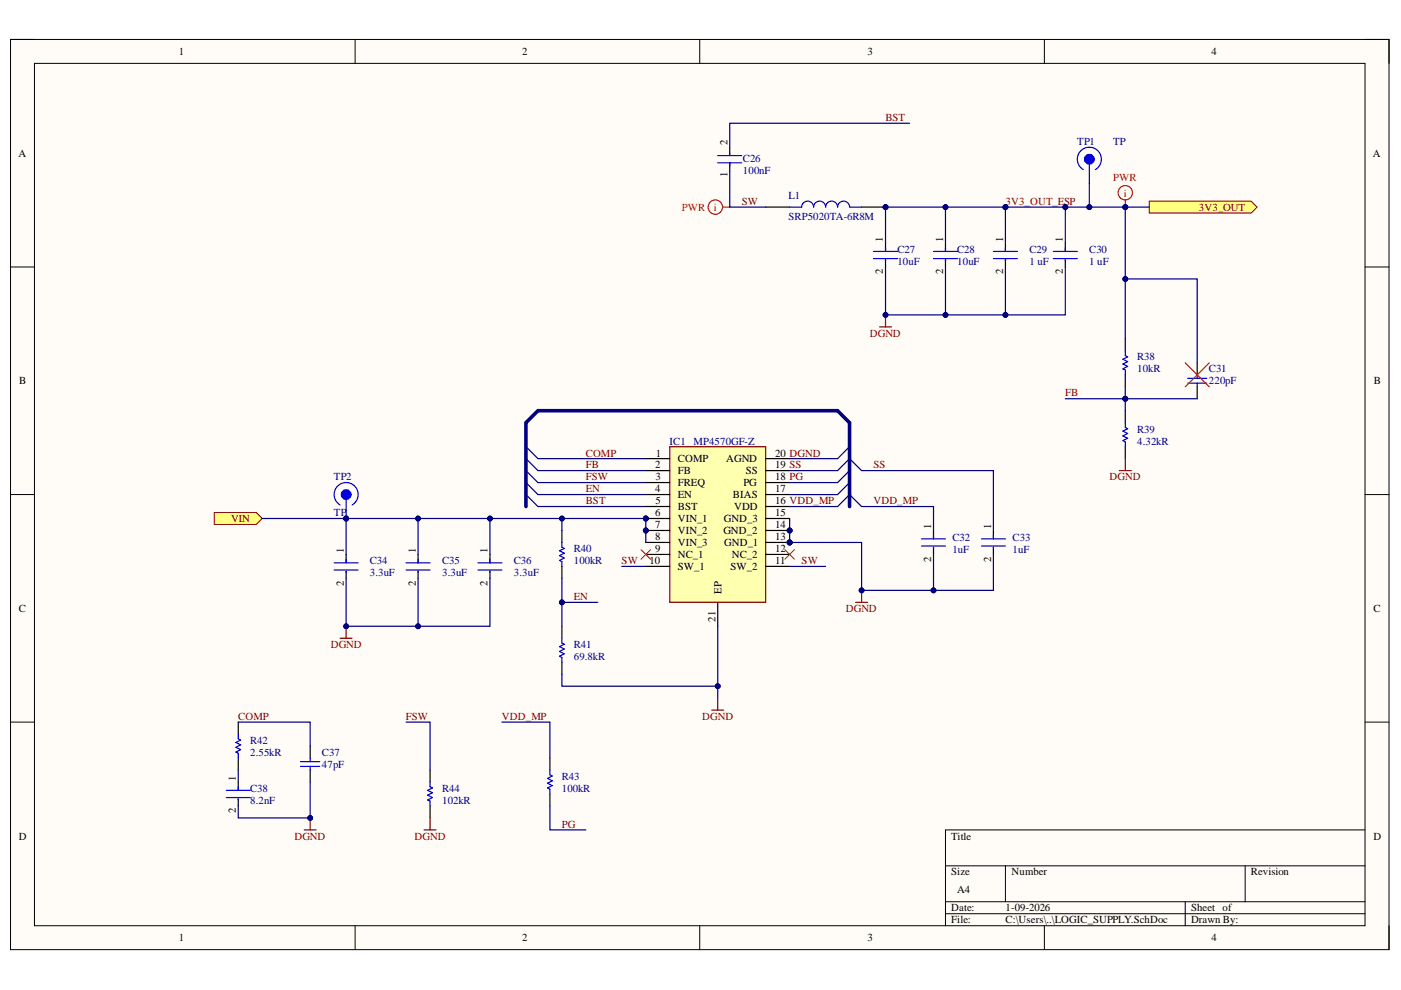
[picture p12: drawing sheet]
<svg xmlns="http://www.w3.org/2000/svg" width="297mm" height="210mm" viewBox="0 0 297 210" stroke-linecap="round" stroke-linejoin="round" font-family="sans-serif">
<defs><g id="words">
<g font-size="2.3">
<text x="37.9" y="11.7">1</text>
<text x="110.7" y="11.7">2</text>
<text x="183.9" y="11.7">3</text>
<text x="256.8" y="11.7">4</text>
<text x="3.9" y="33.3">A</text>
<text x="154.2" y="30.7" transform="rotate(-90 154.2 30.7)">2</text>
<text x="291.1" y="33.3">A</text>
<text x="154.2" y="37.5" transform="rotate(-90 154.2 37.5)">1</text>
<text x="187.2" y="51.2" transform="rotate(-90 187.2 51.2)">1</text>
<text x="200" y="51.2" transform="rotate(-90 200 51.2)">1</text>
<text x="212.7" y="51.2" transform="rotate(-90 212.7 51.2)">1</text>
<text x="225.4" y="51.2" transform="rotate(-90 225.4 51.2)">1</text>
<text x="187.2" y="58.2" transform="rotate(-90 187.2 58.2)">2</text>
<text x="200" y="58.2" transform="rotate(-90 200 58.2)">2</text>
<text x="212.7" y="58.2" transform="rotate(-90 212.7 58.2)">2</text>
<text x="225.4" y="58.2" transform="rotate(-90 225.4 58.2)">2</text>
<text x="4.1" y="81.5">B</text>
<text x="291.3" y="81.5">B</text>
<text x="138.9" y="99.3">2</text>
<text x="139" y="101.9">3</text>
<text x="139.1" y="96.8">1</text>
<text x="143.7" y="98.1">COMP</text>
<text x="143.7" y="100.6">FB</text>
<text x="154" y="98.1">AGND</text>
<text x="158.1" y="100.6">SS</text>
<text x="164.4" y="96.8">20 DGND</text>
<text x="164.4" y="99.3">19 SS</text>
<text x="164.4" y="101.9">18 PG</text>
<text x="138.9" y="104.4">4</text>
<text x="139" y="106.9">5</text>
<text x="143.7" y="103.1">FREQ</text>
<text x="143.7" y="105.7">EN</text>
<text x="155.4" y="105.7">BIAS</text>
<text x="157.6" y="103.1">PG</text>
<text x="164.4" y="104.4">17</text>
<text x="164.4" y="106.9">16 VDD_MP</text>
<text x="138.9" y="109.5">6</text>
<text x="138.9" y="112">7</text>
<text x="143.7" y="108.2">BST</text>
<text x="143.7" y="110.7">VIN_1</text>
<text x="143.7" y="113.3">VIN_2</text>
<text x="153.4" y="113.3">GND_2</text>
<text x="153.5" y="110.7">GND_3</text>
<text x="155.7" y="108.2">VDD</text>
<text x="164.4" y="109.5">15</text>
<text x="164.4" y="112">14</text>
<text x="197.4" y="112.3" transform="rotate(-90 197.4 112.3)">1</text>
<text x="210.1" y="112.3" transform="rotate(-90 210.1 112.3)">1</text>
<text x="72.9" y="117.3" transform="rotate(-90 72.9 117.3)">1</text>
<text x="88.1" y="117.3" transform="rotate(-90 88.1 117.3)">1</text>
<text x="103.4" y="117.3" transform="rotate(-90 103.4 117.3)">1</text>
<text x="137.7" y="119.6">10</text>
<text x="138.9" y="114.5">8</text>
<text x="138.9" y="117.1">9</text>
<text x="143.7" y="115.8">VIN_3</text>
<text x="143.7" y="118.3">NC_1</text>
<text x="153.5" y="115.8">GND_1</text>
<text x="155.1" y="118.3">NC_2</text>
<text x="164.4" y="114.5">13</text>
<text x="164.4" y="117.1">12</text>
<text x="164.4" y="119.6">11</text>
<text x="197.4" y="119.1" transform="rotate(-90 197.4 119.1)">2</text>
<text x="210.1" y="119.1" transform="rotate(-90 210.1 119.1)">2</text>
<text x="72.9" y="124.2" transform="rotate(-90 72.9 124.2)">2</text>
<text x="88.1" y="124.2" transform="rotate(-90 88.1 124.2)">2</text>
<text x="103.4" y="124.2" transform="rotate(-90 103.4 124.2)">2</text>
<text x="143.7" y="120.9">SW_1</text>
<text x="152.9" y="126" transform="rotate(-90 152.9 126)">EP</text>
<text x="154.9" y="120.9">SW_2</text>
<text x="4" y="129.8">C</text>
<text x="151.7" y="131.8" transform="rotate(-90 151.7 131.8)">21</text>
<text x="291.2" y="129.8">C</text>
<text x="50" y="165.5" transform="rotate(-90 50 165.5)">1</text>
<text x="50" y="172.4" transform="rotate(-90 50 172.4)">2</text>
<text x="4" y="178">D</text>
<text x="201.7" y="178">Title</text>
<text x="291.2" y="178">D</text>
<text x="201.7" y="185.6">Size</text>
<text x="214.4" y="185.6">Number</text>
<text x="265.2" y="185.6">Revision</text>
<text x="202.9" y="189.4">A4</text>
<text x="201.7" y="193.2">Date:</text>
<text x="201.7" y="195.8">File:</text>
<text x="213.2" y="193.2">1-09-2026</text>
<text x="213.2" y="195.8">C:\Users\..\LOGIC_SUPPLY.SchDoc</text>
<text x="252.5" y="193.2">Sheet of</text>
<text x="252.5" y="195.8">Drawn By:</text>
<text x="37.9" y="199.6">1</text>
<text x="110.7" y="199.6">2</text>
<text x="183.9" y="199.6">3</text>
<text x="256.8" y="199.6">4</text>
</g>
<g font-size="2.3" fill="#800000">
<text x="187.7" y="25.6">BST</text>
<text x="157.3" y="43.5">SW</text>
<text x="213.2" y="43.5">3V3_OUT_ESP</text>
<text x="254.2" y="44.7">3V3_OUT</text>
<text x="184.4" y="71.3">DGND</text>
<text x="225.9" y="84">FB</text>
<text x="124.2" y="99.3">FB</text>
<text x="124.2" y="96.8">COMP</text>
<text x="124.2" y="101.9">FSW</text>
<text x="185.2" y="99.3">SS</text>
<text x="235.3" y="101.9">DGND</text>
<text x="124.2" y="104.4">EN</text>
<text x="124.2" y="106.9">BST</text>
<text x="185.2" y="106.9">VDD_MP</text>
<text x="49" y="110.7">VIN</text>
<text x="131.8" y="119.6">SW</text>
<text x="170" y="119.6">SW</text>
<text x="121.6" y="127.2">EN</text>
<text x="179.3" y="129.8">DGND</text>
<text x="70.1" y="137.4">DGND</text>
<text x="50.5" y="152.7">COMP</text>
<text x="86" y="152.7">FSW</text>
<text x="106.4" y="152.7">VDD_MP</text>
<text x="148.9" y="152.7">DGND</text>
<text x="62.4" y="178">DGND</text>
<text x="87.9" y="178">DGND</text>
<text x="119.1" y="175.5">PG</text>
</g>
<g font-size="2.3" fill="#000080">
<text x="157.5" y="34.3">C26</text>
<text x="228.4" y="30.7">TP1</text>
<text x="236" y="30.8">TP</text>
<text x="157.5" y="36.9">100nF</text>
<text x="167.2" y="42.2">L1</text>
<text x="167.2" y="46.8">SRP5020TA-6R8M</text>
<text x="190.3" y="53.6">C27</text>
<text x="202.9" y="53.6">C28</text>
<text x="218.3" y="53.6">C29</text>
<text x="230.9" y="53.6">C30</text>
<text x="190.3" y="56.1">10uF</text>
<text x="202.9" y="56.1">10uF</text>
<text x="218.3" y="56.1">1 uF</text>
<text x="230.9" y="56.1">1 uF</text>
<text x="241.1" y="76.4">R38</text>
<text x="241.1" y="79">10kR</text>
<text x="256.3" y="81.5">220pF</text>
<text x="256.3" y="79">C31</text>
<text x="142" y="94.3">IC1</text>
<text x="147" y="94.3">MP4570GF-Z</text>
<text x="241.1" y="94.3">4.32kR</text>
<text x="241.1" y="91.7">R39</text>
<text x="70.8" y="101.9">TP2</text>
<text x="70.8" y="109.5">TP</text>
<text x="78.4" y="119.6">C34</text>
<text x="93.7" y="119.6">C35</text>
<text x="109" y="119.6">C36</text>
<text x="121.6" y="119.6">100kR</text>
<text x="121.6" y="117.1">R40</text>
<text x="201.9" y="117.3">1uF</text>
<text x="201.9" y="114.8">C32</text>
<text x="214.7" y="117.3">1uF</text>
<text x="214.7" y="114.8">C33</text>
<text x="78.4" y="122.1">3.3uF</text>
<text x="93.7" y="122.1">3.3uF</text>
<text x="109" y="122.1">3.3uF</text>
<text x="121.6" y="137.4">R41</text>
<text x="121.6" y="139.9">69.8kR</text>
<text x="53" y="160.3">2.55kR</text>
<text x="53" y="157.7">R42</text>
<text x="68.3" y="160.3">C37</text>
<text x="53" y="167.9">C38</text>
<text x="68.3" y="162.8">47pF</text>
<text x="93.7" y="167.9">R44</text>
<text x="119.1" y="167.9">100kR</text>
<text x="119.1" y="165.3">R43</text>
<text x="53" y="170.4">8.2nF</text>
<text x="93.7" y="170.4">102kR</text>
</g>
<g font-size="2.3" fill="#f00">
<text x="236" y="38.4">PWR</text>
<text x="238.3" y="41.7">i</text>
<text x="144.6" y="44.7">PWR</text>
<text x="151.3" y="44.7">i</text>
</g>
</g></defs>
<path d="M2.2 8.4h292.3v192.9h-292.3z" fill-rule="evenodd" fill="#fffcf8"/>
<path d="M2.2 8.4h292.3v192.9h-292.3z" fill="none" stroke="#000" stroke-width=".21"/>
<path d="M7.3 13.4h282.1v182.9h-282.1z" fill-rule="evenodd" fill="#fffcf8"/>
<g fill="none" stroke="#000" stroke-width=".21">
<path d="M2.2 8.4h5.1M7.3 13.4h282.1v182.9h-282.1zM75.3 8.4v5M148.4 8.4v5M221.4 8.4v5M289.4 8.4h5.1v5M2.2 56.6h5.1M289.4 56.6h5.1M2.2 104.9h5.1M289.4 104.9h5.1M2.2 153.1h5.1M289.4 153.1h5.1"/>
<path d="M289.4 176h-88.9v20.3M75.3 196.3v5M148.4 196.3v5M200.5 183.6h88.9M200.5 191.2h88.9M200.5 193.7h88.9M213.2 183.6v7.6M221.4 196.3v5M251.3 191.2v5.1M264 183.6v7.6M294.5 196.3v5"/>
</g>
<circle cx="136.9" cy="109.9" r=".51" fill="#000080"/>
<circle cx="136.9" cy="109.9" r=".51" fill="none" stroke="#000080" stroke-width=".21"/>
<circle cx="136.9" cy="112.5" r=".51" fill="#000080"/>
<circle cx="136.9" cy="112.5" r=".51" fill="none" stroke="#000080" stroke-width=".21"/>
<circle cx="167.4" cy="112.5" r=".51" fill="#000080"/>
<circle cx="167.4" cy="112.5" r=".51" fill="none" stroke="#000080" stroke-width=".21"/>
<circle cx="167.4" cy="115" r=".51" fill="#000080"/>
<circle cx="167.4" cy="115" r=".51" fill="none" stroke="#000080" stroke-width=".21"/>
<path d="M142 94.7h20.3v33h-20.3z" fill-rule="evenodd" fill="#ffffb0"/>
<path d="M142 94.7h20.3v33h-20.3z" fill="none" stroke="#800000" stroke-width=".25"/>
<path d="M136.9 97.2h5.1M136.9 99.8h5.1M136.9 102.3h5.1M136.9 104.9h5.1M136.9 107.4h5.1M136.9 109.9h5.1" fill="none" stroke="#000" stroke-width=".25"/>
<circle cx="136.9" cy="109.9" r=".51" fill="#000080"/>
<circle cx="136.9" cy="109.9" r=".51" fill="none" stroke="#000080" stroke-width=".21"/>
<path d="M136.9 112.5h5.1" fill="none" stroke="#000" stroke-width=".25"/>
<circle cx="136.9" cy="112.5" r=".51" fill="#000080"/>
<circle cx="136.9" cy="112.5" r=".51" fill="none" stroke="#000080" stroke-width=".21"/>
<path d="M162.3 97.2h5.1M162.3 99.8h5.1M136.9 115h5.1M136.9 117.6h5.1M162.3 102.3h5.1M162.3 104.9h5.1M162.3 107.4h5.1M162.3 109.9h5.1M162.3 112.5h5.1M136.9 120.1h5.1M152.2 127.7v5.1" fill="none" stroke="#000" stroke-width=".25"/>
<circle cx="167.4" cy="112.5" r=".51" fill="#000080"/>
<circle cx="167.4" cy="112.5" r=".51" fill="none" stroke="#000080" stroke-width=".21"/>
<path d="M162.3 115h5.1" fill="none" stroke="#000" stroke-width=".25"/>
<circle cx="167.4" cy="115" r=".51" fill="#000080"/>
<circle cx="167.4" cy="115" r=".51" fill="none" stroke="#000080" stroke-width=".21"/>
<path d="M73.4 117.6v1.7M88.6 117.6v1.7M103.9 117.6v1.7M162.3 117.6h5.1M73.4 121.1v1.5M88.6 121.1v1.5M103.9 121.1v1.5M162.3 120.1h5.1" fill="none" stroke="#000" stroke-width=".25"/>
<path d="M70.8 119.3h5.1M73.4 118.6v.7M86.1 119.3h5.1M88.6 118.6v.7M101.3 119.3h5.1M103.9 118.6v.7M70.8 120.9h5.1M73.4 121.1v.3M86.1 120.9h5.1M88.6 121.1v.3M101.3 120.9h5.1M103.9 121.1v.3" fill="none" stroke="#00f" stroke-width=".25"/>
<path d="M72.1 135.3h2.6M73.4 132.8v2.5" fill="none" stroke="#800000" stroke-width=".25"/>
<circle cx="73.4" cy="132.8" r=".51" fill="#000080"/>
<circle cx="73.4" cy="132.8" r=".51" fill="none" stroke="#000080" stroke-width=".21"/>
<path d="M150.9 150.6h2.5M152.2 148v2.6" fill="none" stroke="#800000" stroke-width=".25"/>
<path d="M135.9 116.5l2 2.1M137.9 116.5l-2 2.1M166.4 116.5l2 2.1M168.4 116.5l-2 2.1" fill="none" stroke="#f00" stroke-width=".21"/>
<path d="M119.1 112.5v2.5M119.1 120.1v2.5M119.1 132.8v2.5M119.1 140.4v2.5" fill="none" stroke="#000" stroke-width=".25"/>
<path d="M119.1 115v1l.5 .3-1 .5 1 .5-1 .5 1 .5-1 .5 .5 .3v1M119.1 135.3v1l.5 .3-1 .5 1 .5-1 .5 1 .5-1 .5 .5 .3v1" fill="none" stroke="#00f" stroke-width=".25"/>
<circle cx="187.8" cy="43.9" r=".51" fill="#000080"/>
<circle cx="187.8" cy="43.9" r=".51" fill="none" stroke="#000080" stroke-width=".21"/>
<path d="M167.4 43.9h2.6a1.27 1.27 0 0 1 1.2-1.3 1.27 1.27 0 0 1 1.3 1.3 1.27 1.27 0 0 1 1.3-1.3 1.27 1.27 0 0 1 1.2 1.3 1.27 1.27 0 0 1 1.3-1.3 1.27 1.27 0 0 1 1.3 1.3 1.27 1.27 0 0 1 1.3-1.3 1.27 1.27 0 0 1 1.2 1.3h2.6" fill="none" stroke="#00f" stroke-width=".25"/>
<path d="M162.3 43.9h5.1M182.7 43.9h5" fill="none" stroke="#000" stroke-width=".25"/>
<circle cx="187.8" cy="43.9" r=".51" fill="#000080"/>
<circle cx="187.8" cy="43.9" r=".51" fill="none" stroke="#000080" stroke-width=".21"/>
<path d="M187.7 51.5v1.8M187.7 55.1v1.5M200.5 51.5v1.8M200.5 55.1v1.5M213.2 51.5v1.8M213.2 55.1v1.5M225.9 51.5v1.8M225.9 55.1v1.5" fill="none" stroke="#000" stroke-width=".25"/>
<g fill="none" stroke="#00f" stroke-width=".25">
<path d="M185.2 53.3h5.1M185.2 54.8h5.1M187.7 52.6v.7M187.7 55.1v.2M197.9 53.3h5.1M197.9 54.8h5.1M200.5 52.6v.7M200.5 55.1v.2M210.6 53.3h5.1M210.6 54.8h5.1M213.2 52.6v.7M213.2 55.1v.2"/>
<path d="M223.3 53.3h5.1M223.3 54.8h5.1M225.9 52.6v.7M225.9 55.1v.2"/>
</g>
<path d="M186.5 69.3h2.5M187.7 66.8v2.5" fill="none" stroke="#800000" stroke-width=".25"/>
<circle cx="187.8" cy="66.8" r=".51" fill="#000080"/>
<circle cx="187.8" cy="66.8" r=".51" fill="none" stroke="#000080" stroke-width=".21"/>
<path d="M243.7 42.6h21.6l1.2 1.3-1.2 1.3h-21.6z" fill-rule="evenodd" fill="#ffff80"/>
<path d="M243.7 42.6h21.6l1.2 1.3-1.2 1.3h-21.6z" fill="none" stroke="#800000" stroke-width=".21"/>
<circle cx="213.2" cy="43.9" r=".51" fill="#000080"/>
<circle cx="213.2" cy="43.9" r=".51" fill="none" stroke="#000080" stroke-width=".21"/>
<path d="M238.6 71.8v2.6M238.6 79.5v2.5M253.8 76.9v2.6M238.6 87.1v2.5M238.6 94.7v2.5M253.8 82v2.5M197.9 112.5v1.8M197.9 116v1.6" fill="none" stroke="#000" stroke-width=".25"/>
<path d="M238.6 74.4v1l.5 .3-1 .5 1 .5-1 .5 1 .5-1 .5 .5 .2v1.1M253.8 79.5v.7M238.6 89.6v1l.5 .3-1 .5 1 .5-1 .5 1 .5-1 .5 .5 .3v1M251.8 80.2h4.1M251.8 81.2h4.1M253.8 81.2v.8M195.4 114.3h5.1M195.4 115.8h5.1M197.9 113.5v.8M197.9 116v.3" fill="none" stroke="#00f" stroke-width=".25"/>
<path d="M237.3 99.8h2.5M238.6 97.2v2.6M181.4 127.7h2.5M182.7 125.2v2.5" fill="none" stroke="#800000" stroke-width=".25"/>
<path d="M111.5 94.7l2.6 2.5M111.5 97.2l2.6 2.6M111.5 99.8l2.6 2.5M177.6 99.8l2.5-2.6 2.6 2.6M180.1 94.7l-2.5 2.5M180.1 99.8l-2.5 2.5M111.5 102.3l2.6 2.6M111.5 104.9l2.6 2.5M177.6 107.4l2.5-2.5 2.6 2.5M180.1 102.3l-2.5 2.6" fill="none" stroke="#000080" stroke-width=".25"/>
<circle cx="182.7" cy="125.2" r=".51" fill="#000080"/>
<circle cx="182.7" cy="125.2" r=".51" fill="none" stroke="#000080" stroke-width=".21"/>
<g fill="none" stroke="#000" stroke-width=".25">
<path d="M154.7 31.2v1.5M154.7 34.5v1.8M210.6 112.5v1.8M210.6 116v1.6M50.5 153.1v2.5M65.8 158.2v2.5M50.5 160.7v2.6M50.5 165.8v1.8M50.5 169.4v1.5M65.8 163.3v2.5M91.2 163.3v2.5M91.2 170.9v2.5"/>
<path d="M116.6 160.7v2.6M116.6 168.3v2.6"/>
</g>
<g fill="none" stroke="#00f" stroke-width=".25">
<path d="M152.2 34.5h5.1M152.2 33h5.1M154.7 32.5v.2M154.7 34.5v.8M208.1 114.3h5.1M208.1 115.8h5.1M210.6 113.5v.8M210.6 116v.3M50.5 155.6v1.1l.5 .2-1 .5 1 .5-1 .5 1 .5-1 .5 .5 .3v1M48 167.6h5.1M48 169.1h5.1M50.5 166.8v.8"/>
<path d="M50.5 169.4v.2M63.7 161.5h4.1M63.7 162.5h4.1M65.8 160.7v.8M65.8 162.5v.8M91.2 165.8v1l.5 .3-1 .5 1 .5-1 .5 1 .5-1 .5 .5 .3v1M116.6 163.3v1l.5 .2-1 .5 1 .5-1 .6 1 .5-1 .5 .5 .2v1"/>
</g>
<path d="M64.5 176h2.5M65.8 173.4v2.6M89.9 176h2.6M91.2 173.4v2.6" fill="none" stroke="#800000" stroke-width=".25"/>
<circle cx="65.8" cy="173.4" r=".51" fill="#000080"/>
<circle cx="65.8" cy="173.4" r=".51" fill="none" stroke="#000080" stroke-width=".21"/>
<path d="M45.4 108.7h8.9l1.3 1.2-1.3 1.3h-8.9z" fill-rule="evenodd" fill="#ffff80"/>
<path d="M45.4 108.7h8.9l1.3 1.2-1.3 1.3h-8.9z" fill="none" stroke="#800000" stroke-width=".21"/>
<g fill="none" stroke="#f00" stroke-width=".25">
<path d="M238.6 42.4v1.5"/>
<circle cx="238.6" cy="40.9" r="1.52"/>
</g>
<circle cx="238.6" cy="43.9" r=".51" fill="#000080"/>
<circle cx="238.6" cy="43.9" r=".51" fill="none" stroke="#000080" stroke-width=".21"/>
<g fill="none" stroke="#f00" stroke-width=".25">
<path d="M153.2 43.9h1.5"/>
<circle cx="151.7" cy="43.9" r="1.53"/>
</g>
<circle cx="73.4" cy="109.9" r=".51" fill="#000080"/>
<circle cx="73.4" cy="109.9" r=".51" fill="none" stroke="#000080" stroke-width=".21"/>
<path d="M73.9 104.9a.51 .51 0 0 0-.7-.5 .51 .51 0 0 0-.1 .9 .51 .51 0 0 0 .8-.4" fill="none" stroke="#00f" stroke-width="1.3"/>
<path d="M72.1 107.1a2.55 2.55 0 0 1-.7-3.9 2.55 2.55 0 0 1 3.9 0 2.55 2.55 0 0 1-.6 3.9M73.4 105.6v4.3" fill="none" stroke="#00f" stroke-width=".25"/>
<circle cx="73.4" cy="109.9" r=".51" fill="#000080"/>
<circle cx="73.4" cy="109.9" r=".51" fill="none" stroke="#000080" stroke-width=".21"/>
<path d="M231.5 33.8a.51 .51 0 0 0-.8-.4 .51 .51 0 0 0 0 .8 .51 .51 0 0 0 .8-.4" fill="none" stroke="#00f" stroke-width="1.3"/>
<path d="M229.7 36a2.55 2.55 0 0 1-.7-3.9 2.55 2.55 0 0 1 3.9 0 2.55 2.55 0 0 1-.7 3.9M231 34.5v4.3" fill="none" stroke="#00f" stroke-width=".25"/>
<path d="M251.3 76.9l5.1 5.1M256.4 76.9l-5.1 5.1" fill="none" stroke="#f00" stroke-width=".25"/>
<path d="M167.4 109.9v5.1M131.8 120.1h5.1M167.4 120.1h7.6" fill="none" stroke="#000080" stroke-width=".25"/>
<circle cx="167.4" cy="115" r=".51" fill="#000080"/>
<circle cx="167.4" cy="115" r=".51" fill="none" stroke="#000080" stroke-width=".21"/>
<circle cx="167.4" cy="112.5" r=".51" fill="#000080"/>
<circle cx="167.4" cy="112.5" r=".51" fill="none" stroke="#000080" stroke-width=".21"/>
<path d="M73.4 109.9v7.7" fill="none" stroke="#000080" stroke-width=".25"/>
<circle cx="73.4" cy="109.9" r=".51" fill="#000080"/>
<circle cx="73.4" cy="109.9" r=".51" fill="none" stroke="#000080" stroke-width=".21"/>
<path d="M88.6 122.6v10.2" fill="none" stroke="#000080" stroke-width=".25"/>
<circle cx="88.6" cy="132.8" r=".51" fill="#000080"/>
<circle cx="88.6" cy="132.8" r=".51" fill="none" stroke="#000080" stroke-width=".21"/>
<path d="M88.6 109.9v7.7" fill="none" stroke="#000080" stroke-width=".25"/>
<circle cx="88.6" cy="109.9" r=".51" fill="#000080"/>
<circle cx="88.6" cy="109.9" r=".51" fill="none" stroke="#000080" stroke-width=".21"/>
<path d="M103.9 109.9v7.7" fill="none" stroke="#000080" stroke-width=".25"/>
<circle cx="103.9" cy="109.9" r=".51" fill="#000080"/>
<circle cx="103.9" cy="109.9" r=".51" fill="none" stroke="#000080" stroke-width=".21"/>
<path d="M136.9 109.9v5.1" fill="none" stroke="#000080" stroke-width=".25"/>
<circle cx="136.9" cy="109.9" r=".51" fill="#000080"/>
<circle cx="136.9" cy="109.9" r=".51" fill="none" stroke="#000080" stroke-width=".21"/>
<circle cx="136.9" cy="112.5" r=".51" fill="#000080"/>
<circle cx="136.9" cy="112.5" r=".51" fill="none" stroke="#000080" stroke-width=".21"/>
<path d="M119.1 109.9v2.6" fill="none" stroke="#000080" stroke-width=".25"/>
<circle cx="119.1" cy="109.9" r=".51" fill="#000080"/>
<circle cx="119.1" cy="109.9" r=".51" fill="none" stroke="#000080" stroke-width=".21"/>
<path d="M119.1 122.6v10.2" fill="none" stroke="#000080" stroke-width=".25"/>
<circle cx="119.1" cy="127.7" r=".51" fill="#000080"/>
<circle cx="119.1" cy="127.7" r=".51" fill="none" stroke="#000080" stroke-width=".21"/>
<path d="M119.1 142.9v2.6h33.1" fill="none" stroke="#000080" stroke-width=".25"/>
<circle cx="152.2" cy="145.5" r=".51" fill="#000080"/>
<circle cx="152.2" cy="145.5" r=".51" fill="none" stroke="#000080" stroke-width=".21"/>
<path d="M152.2 132.8v15.2" fill="none" stroke="#000080" stroke-width=".25"/>
<circle cx="152.2" cy="145.5" r=".51" fill="#000080"/>
<circle cx="152.2" cy="145.5" r=".51" fill="none" stroke="#000080" stroke-width=".21"/>
<path d="M167.4 97.2h10.2M167.4 99.8h10.2M167.4 102.3h10.2M167.4 104.9h10.2M167.4 107.4h10.2M119.1 127.7h7.7" fill="none" stroke="#000080" stroke-width=".25"/>
<circle cx="119.1" cy="127.7" r=".51" fill="#000080"/>
<circle cx="119.1" cy="127.7" r=".51" fill="none" stroke="#000080" stroke-width=".21"/>
<path d="M200.5 56.6v10.2" fill="none" stroke="#000080" stroke-width=".25"/>
<circle cx="200.5" cy="66.8" r=".51" fill="#000080"/>
<circle cx="200.5" cy="66.8" r=".51" fill="none" stroke="#000080" stroke-width=".21"/>
<path d="M200.5 43.9v7.6" fill="none" stroke="#000080" stroke-width=".25"/>
<circle cx="200.5" cy="43.9" r=".51" fill="#000080"/>
<circle cx="200.5" cy="43.9" r=".51" fill="none" stroke="#000080" stroke-width=".21"/>
<path d="M213.2 56.6v10.2" fill="none" stroke="#000080" stroke-width=".25"/>
<circle cx="213.2" cy="66.8" r=".51" fill="#000080"/>
<circle cx="213.2" cy="66.8" r=".51" fill="none" stroke="#000080" stroke-width=".21"/>
<path d="M213.2 43.9v7.6" fill="none" stroke="#000080" stroke-width=".25"/>
<circle cx="213.2" cy="43.9" r=".51" fill="#000080"/>
<circle cx="213.2" cy="43.9" r=".51" fill="none" stroke="#000080" stroke-width=".21"/>
<path d="M187.7 56.6v10.2h38.2v-10.2" fill="none" stroke="#000080" stroke-width=".25"/>
<circle cx="187.8" cy="66.8" r=".51" fill="#000080"/>
<circle cx="187.8" cy="66.8" r=".51" fill="none" stroke="#000080" stroke-width=".21"/>
<circle cx="200.5" cy="66.8" r=".51" fill="#000080"/>
<circle cx="200.5" cy="66.8" r=".51" fill="none" stroke="#000080" stroke-width=".21"/>
<circle cx="213.2" cy="66.8" r=".51" fill="#000080"/>
<circle cx="213.2" cy="66.8" r=".51" fill="none" stroke="#000080" stroke-width=".21"/>
<path d="M225.9 43.9v7.6" fill="none" stroke="#000080" stroke-width=".25"/>
<circle cx="225.9" cy="43.9" r=".51" fill="#000080"/>
<circle cx="225.9" cy="43.9" r=".51" fill="none" stroke="#000080" stroke-width=".21"/>
<path d="M225.9 84.5h12.7" fill="none" stroke="#000080" stroke-width=".25"/>
<circle cx="238.6" cy="84.5" r=".51" fill="#000080"/>
<circle cx="238.6" cy="84.5" r=".51" fill="none" stroke="#000080" stroke-width=".21"/>
<path d="M114.1 97.2h22.8M114.1 99.8h22.8M114.1 102.3h22.8M114.1 104.9h22.8M114.1 107.4h22.8M167.4 115h15.3v10.2h15.2v-7.6M182.7 107.4h15.2v5.1" fill="none" stroke="#000080" stroke-width=".25"/>
<circle cx="167.4" cy="115" r=".51" fill="#000080"/>
<circle cx="167.4" cy="115" r=".51" fill="none" stroke="#000080" stroke-width=".21"/>
<circle cx="182.7" cy="125.2" r=".51" fill="#000080"/>
<circle cx="182.7" cy="125.2" r=".51" fill="none" stroke="#000080" stroke-width=".21"/>
<circle cx="197.9" cy="125.2" r=".51" fill="#000080"/>
<circle cx="197.9" cy="125.2" r=".51" fill="none" stroke="#000080" stroke-width=".21"/>
<path d="M182.7 99.8h27.9v12.7M210.6 117.6v7.6h-12.7" fill="none" stroke="#000080" stroke-width=".25"/>
<circle cx="197.9" cy="125.2" r=".51" fill="#000080"/>
<circle cx="197.9" cy="125.2" r=".51" fill="none" stroke="#000080" stroke-width=".21"/>
<path d="M154.7 36.3v7.6h7.6M86.1 153.1h5.1v10.2M106.4 153.1h10.2v7.6M50.5 163.3v2.5M65.8 165.8v7.6h-15.3v-2.5M116.6 170.9v5.1h7.6" fill="none" stroke="#000080" stroke-width=".25"/>
<circle cx="65.8" cy="173.4" r=".51" fill="#000080"/>
<circle cx="65.8" cy="173.4" r=".51" fill="none" stroke="#000080" stroke-width=".21"/>
<path d="M192.8 26.1h-38.1v5.1M238.6 59.1h15.2v17.8M50.5 153.1h15.3v5.1" fill="none" stroke="#000080" stroke-width=".25"/>
<circle cx="238.6" cy="59.1" r=".51" fill="#000080"/>
<circle cx="238.6" cy="59.1" r=".51" fill="none" stroke="#000080" stroke-width=".21"/>
<path d="M55.6 109.9h81.3" fill="none" stroke="#000080" stroke-width=".25"/>
<circle cx="73.4" cy="109.9" r=".51" fill="#000080"/>
<circle cx="73.4" cy="109.9" r=".51" fill="none" stroke="#000080" stroke-width=".21"/>
<circle cx="88.6" cy="109.9" r=".51" fill="#000080"/>
<circle cx="88.6" cy="109.9" r=".51" fill="none" stroke="#000080" stroke-width=".21"/>
<circle cx="103.9" cy="109.9" r=".51" fill="#000080"/>
<circle cx="103.9" cy="109.9" r=".51" fill="none" stroke="#000080" stroke-width=".21"/>
<circle cx="119.1" cy="109.9" r=".51" fill="#000080"/>
<circle cx="119.1" cy="109.9" r=".51" fill="none" stroke="#000080" stroke-width=".21"/>
<circle cx="136.9" cy="109.9" r=".51" fill="#000080"/>
<circle cx="136.9" cy="109.9" r=".51" fill="none" stroke="#000080" stroke-width=".21"/>
<path d="M73.4 122.6v10.2h30.5v-10.2" fill="none" stroke="#000080" stroke-width=".25"/>
<circle cx="73.4" cy="132.8" r=".51" fill="#000080"/>
<circle cx="73.4" cy="132.8" r=".51" fill="none" stroke="#000080" stroke-width=".21"/>
<circle cx="88.6" cy="132.8" r=".51" fill="#000080"/>
<circle cx="88.6" cy="132.8" r=".51" fill="none" stroke="#000080" stroke-width=".21"/>
<path d="M243.7 43.9h-56v7.6" fill="none" stroke="#000080" stroke-width=".25"/>
<circle cx="187.8" cy="43.9" r=".51" fill="#000080"/>
<circle cx="187.8" cy="43.9" r=".51" fill="none" stroke="#000080" stroke-width=".21"/>
<circle cx="200.5" cy="43.9" r=".51" fill="#000080"/>
<circle cx="200.5" cy="43.9" r=".51" fill="none" stroke="#000080" stroke-width=".21"/>
<circle cx="213.2" cy="43.9" r=".51" fill="#000080"/>
<circle cx="213.2" cy="43.9" r=".51" fill="none" stroke="#000080" stroke-width=".21"/>
<circle cx="225.9" cy="43.9" r=".51" fill="#000080"/>
<circle cx="225.9" cy="43.9" r=".51" fill="none" stroke="#000080" stroke-width=".21"/>
<circle cx="231" cy="43.9" r=".51" fill="#000080"/>
<circle cx="231" cy="43.9" r=".51" fill="none" stroke="#000080" stroke-width=".21"/>
<circle cx="238.6" cy="43.9" r=".51" fill="#000080"/>
<circle cx="238.6" cy="43.9" r=".51" fill="none" stroke="#000080" stroke-width=".21"/>
<path d="M231 38.8v5.1" fill="none" stroke="#000080" stroke-width=".25"/>
<circle cx="231" cy="43.9" r=".51" fill="#000080"/>
<circle cx="231" cy="43.9" r=".51" fill="none" stroke="#000080" stroke-width=".21"/>
<path d="M111.5 107.4v-17.8l2.6-2.5h63.5l2.5 2.5v17.8" fill="none" stroke="#000080" stroke-width=".76"/>
<path d="M253.8 84.5h-15.2v2.6" fill="none" stroke="#000080" stroke-width=".25"/>
<circle cx="238.6" cy="84.5" r=".51" fill="#000080"/>
<circle cx="238.6" cy="84.5" r=".51" fill="none" stroke="#000080" stroke-width=".21"/>
<path d="M238.6 82v2.5" fill="none" stroke="#000080" stroke-width=".25"/>
<circle cx="238.6" cy="84.5" r=".51" fill="#000080"/>
<circle cx="238.6" cy="84.5" r=".51" fill="none" stroke="#000080" stroke-width=".21"/>
<path d="M238.6 43.9v27.9" fill="none" stroke="#000080" stroke-width=".25"/>
<circle cx="238.6" cy="59.1" r=".51" fill="#000080"/>
<circle cx="238.6" cy="59.1" r=".51" fill="none" stroke="#000080" stroke-width=".21"/>
<circle cx="238.6" cy="43.9" r=".51" fill="#000080"/>
<circle cx="238.6" cy="43.9" r=".51" fill="none" stroke="#000080" stroke-width=".21"/>
<use href="#words"/>
</svg>
